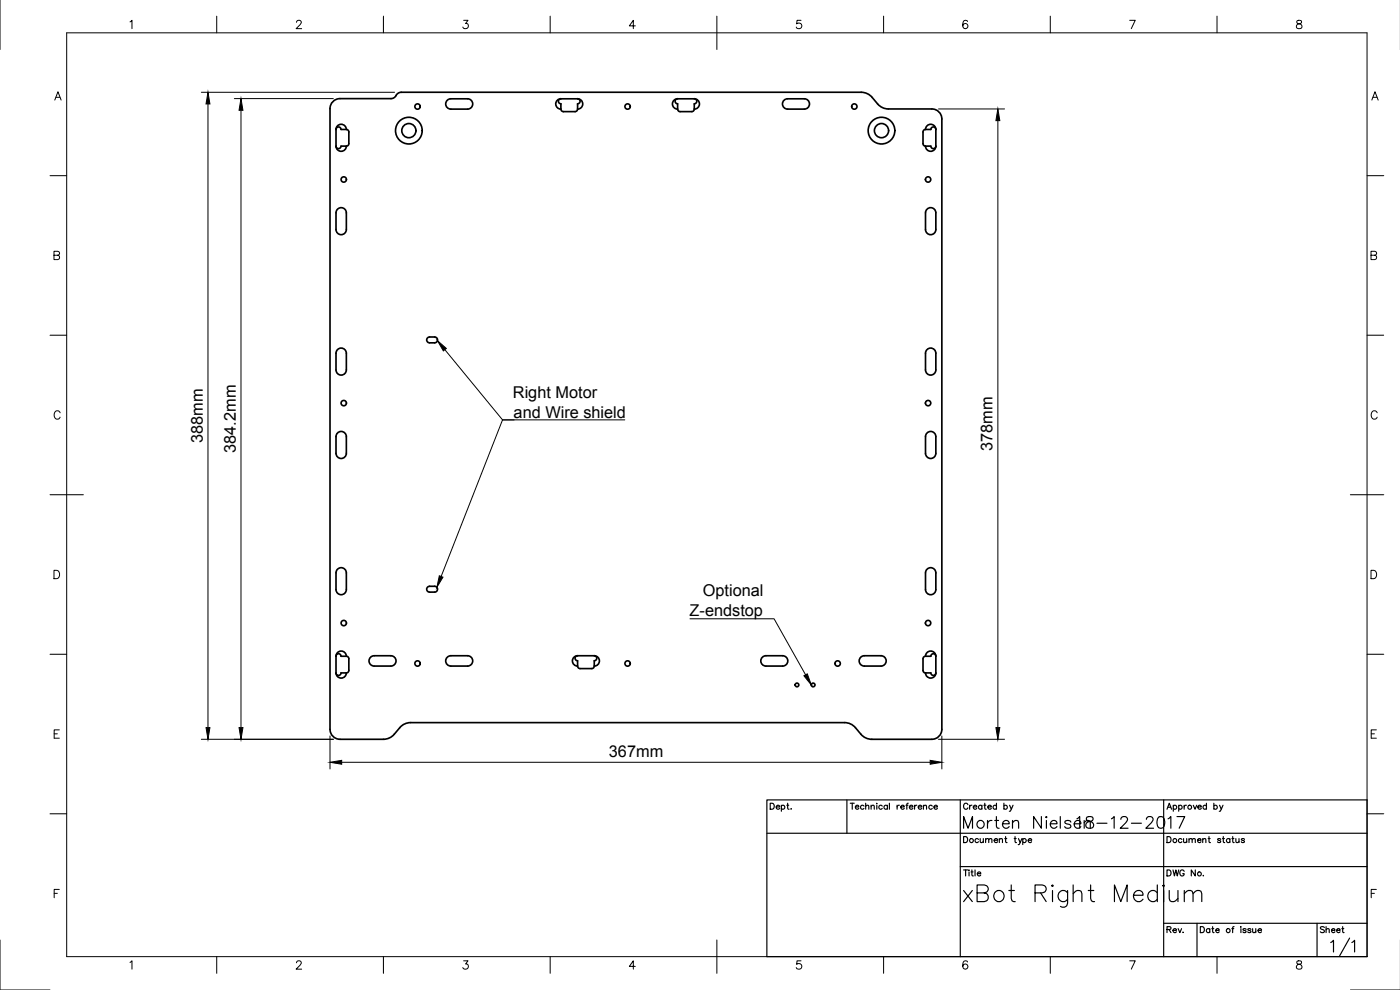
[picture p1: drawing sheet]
<svg xmlns="http://www.w3.org/2000/svg" width="420mm" height="297mm" viewBox="0 0 420 297" stroke-linecap="round" stroke-linejoin="round" font-family="sans-serif">
<defs><g id="words">
<text font-size="11" x="287.9" y="273.4">xBot Right Medium</text>
<g font-size="7.1">
<text x="287.9" y="249.8">Morten Nielsen</text>
<text x="321.7" y="249.8">18-12-2017</text>
</g>
<g font-size="4.9">
<text x="153.9" y="119.4">Right Motor</text>
<text x="154.1" y="125.3">and Wire shield</text>
<text x="60.9" y="132.9" transform="rotate(-90 60.9 132.9)">388mm</text>
<text x="70.8" y="135.8" transform="rotate(-90 70.8 135.8)">384.2mm</text>
<text x="297.9" y="135.4" transform="rotate(-90 297.9 135.4)">378mm</text>
<text x="210.9" y="178.8">Optional</text>
<text x="207" y="184.7">Z-endstop</text>
<text x="182.7" y="227.2">367mm</text>
<text x="394.8" y="281.2">Sheet</text>
</g>
</g></defs>
<!-- layer: Visible -->
<g fill="none" stroke="#000" stroke-width=".5">
<path d="M99.7 30.7a2.99 2.99 0 0 1 2.3-1.1h15.4l.7-.2 1.3-1.4 1-.3h138.1l1.8 .4a8 8 0 0 1 3.1 3.1l.9 .8 1.7 .6 13.7 .1a3 3 0 0 1 3 3v183.1a3 3 0 0 1-3 3h-18.1l-1.8-.4a8 8 0 0 1-3.1-3.1l-1.4-1.1-1.8-.4h-130.3l-1.8 .4a8 8 0 0 0-3.1 3.1l-.9 .8-1.7 .7h-13.7a3 3 0 0 1-3-3v-186.2l.1-.7zM100.8 38.8a1.55 1.55 0 0 1 1.6-1.5 1.55 1.55 0 0 1 1.5 1.5M100.8 38.8a.75 .75 0 0 1 .8-.7 .75 .75 0 0 1 .7 .7h1.6M100.8 38.8v5M103.9 38.8l.6 .3 .2 .5v3.5l-.2 .5-.6 .2M135.3 29.6h5a1.55 1.55 0 0 1 1.6 1.6 1.55 1.55 0 0 1-1.6 1.5h-5M135.3 29.6a1.55 1.55 0 0 0-1.5 1.6 1.55 1.55 0 0 0 1.5 1.5M168.3 29.6h5M168.3 32.7l.3 .6 .5 .2h3.5l.5-.2 .2-.6M168.3 29.6a1.55 1.55 0 0 0-1.5 1.6 1.55 1.55 0 0 0 1.5 1.5M168.3 29.6a.75 .75 0 0 0-.7 .8 .75 .75 0 0 0 .7 .7v1.6M173.3 29.6a1.55 1.55 0 0 1 1.6 1.6 1.55 1.55 0 0 1-1.6 1.5"/>
<path d="M173.3 29.6a.75 .75 0 0 1 .8 .8 .75 .75 0 0 1-.8 .7v1.6M203.4 29.6h5M203.4 32.7l.2 .6 .5 .2h3.5l.5-.2 .3-.6M203.4 29.6a1.55 1.55 0 0 0-1.6 1.6 1.55 1.55 0 0 0 1.6 1.5M203.4 29.6a.75 .75 0 0 0-.8 .8 .75 .75 0 0 0 .8 .7v1.6M208.4 29.6a1.55 1.55 0 0 1 1.5 1.6 1.55 1.55 0 0 1-1.5 1.5M208.4 29.6a.75 .75 0 0 1 .7 .8 .75 .75 0 0 1-.7 .7v1.6M235.5 29.9l.9-.3h5a1.55 1.55 0 0 1 1.5 1.6 1.55 1.55 0 0 1-1.5 1.5h-5a1.55 1.55 0 0 1-1.5-1 1.55 1.55 0 0 1 .6-1.8zM277.8 38.8a1.55 1.55 0 0 1 1.5-1.5 1.55 1.55 0 0 1 1.6 1.5M277.8 38.8l-.6 .3-.2 .5v3.5l.2 .5 .6 .2M280.9 38.8v5M280.9 38.8a.75 .75 0 0 0-.8-.7 .75 .75 0 0 0-.7 .7h-1.6"/>
<path d="M100.8 43.8a1.55 1.55 0 0 0 1.6 1.6 1.55 1.55 0 0 0 1.5-1.6M100.8 43.8a.75 .75 0 0 0 .8 .8 .75 .75 0 0 0 .7-.8h1.6M277.8 43.8a1.55 1.55 0 0 0 1.5 1.6 1.55 1.55 0 0 0 1.6-1.6M280.9 43.8a.75 .75 0 0 1-.8 .8 .75 .75 0 0 1-.7-.8h-1.6M101.5 62.6a1.55 1.55 0 0 1 1.6-.1 1.55 1.55 0 0 1 .8 1.4v5a1.55 1.55 0 0 1-1.5 1.5 1.55 1.55 0 0 1-1.6-1.5v-5l.1-.5zM278.1 62.9a1.55 1.55 0 0 1 1.7-.5 1.55 1.55 0 0 1 1.1 1.5v5a1.55 1.55 0 0 1-1.6 1.5 1.55 1.55 0 0 1-1.5-1.5v-5zM101.5 104.7a1.55 1.55 0 0 1 1.6-.1 1.55 1.55 0 0 1 .8 1.4v5a1.55 1.55 0 0 1-1.5 1.5 1.55 1.55 0 0 1-1.6-1.5v-5l.1-.5zM128.3 101.4a2.97 2.97 0 0 1 2.5-.2 .88 .88 0 0 1 .5 1 .88 .88 0 0 1-.9 .7h-1.5a.88 .88 0 0 1-.8-.6 .88 .88 0 0 1 .2-.9zM278.4 104.7a1.55 1.55 0 0 1 1.6-.1 1.55 1.55 0 0 1 .9 1.4v5a1.55 1.55 0 0 1-1.6 1.5 1.55 1.55 0 0 1-1.5-1.5v-5v-.5zM101.5 129.8a1.55 1.55 0 0 1 1.6-.2 1.55 1.55 0 0 1 .8 1.4v5a1.55 1.55 0 0 1-1.5 1.6 1.55 1.55 0 0 1-1.6-1.6v-5l.1-.5zM278.4 129.8a1.55 1.55 0 0 1 1.6-.2 1.55 1.55 0 0 1 .9 1.4v5a1.55 1.55 0 0 1-1.6 1.6 1.55 1.55 0 0 1-1.5-1.6v-5v-.5zM101.5 170.6a1.55 1.55 0 0 1 1.6-.1 1.55 1.55 0 0 1 .8 1.4v5a1.55 1.55 0 0 1-1.5 1.5 1.55 1.55 0 0 1-1.6-1.5v-5l.1-.5z"/>
<path d="M128.3 176.2a2.96 2.96 0 0 1 2.5-.2 .88 .88 0 0 1 .5 1 .88 .88 0 0 1-.9 .7h-1.5a.88 .88 0 0 1-.8-.6 .88 .88 0 0 1 .2-.9zM278.4 170.6a1.55 1.55 0 0 1 1.6-.1 1.55 1.55 0 0 1 .9 1.4v5a1.55 1.55 0 0 1-1.6 1.5 1.55 1.55 0 0 1-1.5-1.5v-5v-.5zM100.8 196.9a1.55 1.55 0 0 1 1.6-1.6 1.55 1.55 0 0 1 1.5 1.6M100.8 196.9a.75 .75 0 0 1 .8-.8 .75 .75 0 0 1 .7 .8h1.6M100.8 196.9v5M103.9 196.9l.6 .2 .2 .5v3.6l-.2 .5-.6 .2M111 197.4l.8-.6 .5-.1h5a1.55 1.55 0 0 1 1.6 1.6 1.55 1.55 0 0 1-1.6 1.6h-5a1.55 1.55 0 0 1-1.4-.9 1.55 1.55 0 0 1 .1-1.6zM135.3 196.7h5a1.55 1.55 0 0 1 1.6 1.6 1.55 1.55 0 0 1-1.6 1.6h-5M135.3 196.7a1.55 1.55 0 0 0-1.5 1.6 1.55 1.55 0 0 0 1.5 1.6M173.3 199.8l.3 .6 .5 .2h3.5l.5-.2 .2-.6M173.3 196.7h5M173.3 196.7a1.55 1.55 0 0 0-1.5 1.6 1.55 1.55 0 0 0 1.5 1.6"/>
<path d="M173.3 196.7a.75 .75 0 0 0-.7 .8 .75 .75 0 0 0 .7 .7v1.7M178.3 196.7a1.55 1.55 0 0 1 1.6 1.6 1.55 1.55 0 0 1-1.6 1.6M178.3 196.7a.75 .75 0 0 1 .8 .8 .75 .75 0 0 1-.8 .7v1.7M229 197l.9-.3h5a1.55 1.55 0 0 1 1.5 1.6 1.55 1.55 0 0 1-1.5 1.6h-5a1.55 1.55 0 0 1-1.5-1.1 1.55 1.55 0 0 1 .6-1.8zM258.1 197.4l.8-.6 .5-.1h5a1.55 1.55 0 0 1 1.6 1.6 1.55 1.55 0 0 1-1.6 1.6h-5a1.55 1.55 0 0 1-1.4-.9 1.55 1.55 0 0 1 .1-1.6zM277.8 196.9a1.55 1.55 0 0 1 1.5-1.6 1.55 1.55 0 0 1 1.6 1.6M277.8 196.9l-.6 .2-.2 .5v3.6l.2 .5 .6 .2M280.9 196.9v5M280.9 196.9a.75 .75 0 0 0-.8-.8 .75 .75 0 0 0-.7 .8h-1.6M100.8 201.9a1.55 1.55 0 0 0 1.6 1.6 1.55 1.55 0 0 0 1.5-1.6M100.8 201.9a.75 .75 0 0 0 .8 .8 .75 .75 0 0 0 .7-.8h1.6M277.8 201.9a1.55 1.55 0 0 0 1.5 1.6 1.55 1.55 0 0 0 1.6-1.6"/>
<path d="M280.9 201.9a.75 .75 0 0 1-.8 .8 .75 .75 0 0 1-.7-.8h-1.6"/>
<circle cx="122.7" cy="39.2" r="4"/>
<circle cx="122.7" cy="39.2" r="2.13"/>
<circle cx="125.3" cy="32" r=".8"/>
<circle cx="188.3" cy="32" r=".8"/>
<circle cx="256.4" cy="32" r=".8"/>
<circle cx="264.5" cy="39.2" r="4"/>
<circle cx="264.5" cy="39.2" r="2.13"/>
<circle cx="103.2" cy="53.9" r=".8"/>
<circle cx="278.5" cy="53.9" r=".8"/>
<circle cx="103.2" cy="120.9" r=".8"/>
<circle cx="278.5" cy="120.9" r=".8"/>
<circle cx="103.2" cy="186.9" r=".8"/>
<circle cx="125.3" cy="199.1" r=".8"/>
<circle cx="188.3" cy="199.1" r=".8"/>
<circle cx="251.4" cy="199.1" r=".8"/>
<circle cx="278.5" cy="186.9" r=".8"/>
<circle cx="239.2" cy="205.5" r=".55"/>
<circle cx="244" cy="205.5" r=".55"/>
</g>
<!-- layer: Border -->
<g fill="none" stroke="#000" stroke-width=".3">
<path d="M0 -.1v15M20 9.9h390.3v277.1h-390.3zM39 6.6l.6-.5v2.5M65 4.8v5.1M89 6.7l.5-.6 .8 .2a.78 .78 0 0 1-.2 1.1l-1.2 1.2h1.6M115.1 4.8v5.1M139.1 6.1h1.3l-.7 1a.83 .83 0 0 1 .7 1.3 .83 .83 0 0 1-1.5-.3M165.1 4.8v5.1M190.7 7.8h-1.8l1.2-1.7v2.5M215.1 4.8v10.1M240.4 6.1h-1.2l-.1 1.1a.88 .88 0 0 1 1.3-.1 .88 .88 0 0 1-.1 1.4 .88 .88 0 0 1-1.3-.4M265.2 4.8v5.1"/>
<path d="M290.4 6.5a.74 .74 0 0 0-1.1-.3 1.43 1.43 0 0 0 .5 2.4 .78 .78 0 0 0 .7-.8 .78 .78 0 0 0-.8-.8 .78 .78 0 0 0-.8 .8M315.2 4.8v5.1M339 6.1h1.7l-1.2 2.5M365.2 4.8v5.1M389.3 6.2a.51 .51 0 0 0 .2 .9 .9 .9 0 0 1 1.1 .3 .9 .9 0 0 1-.1 1.1l-.8 .1a.72 .72 0 0 1-.7-.8 .72 .72 0 0 1 .8-.6l.5-.1a.51 .51 0 0 0 .2-.9zM16.4 30l1-2.5 .9 2.5M16.8 29.2h1.2M411.7 30l1-2.5 .9 2.5M412.1 29.2h1.1M15 52.7h5M410.3 52.7h5M16.2 76.6l1.4-.1 .3-.4-.2-.5-.4-.2h-1.1v2.5h1.1a.66 .66 0 0 0 .6-.7 .66 .66 0 0 0-.6-.6"/>
<path d="M411.5 76.6l1.4-.1 .2-.4-.1-.5-.5-.2h-1v2.5h1a.66 .66 0 0 0 .7-.7 .66 .66 0 0 0-.7-.6M15 100.6h5M410.3 100.6h5M18 123.9a.92 .92 0 0 0-1-.6 .92 .92 0 0 0-.7 .9v.6a.92 .92 0 0 0 .7 1 .92 .92 0 0 0 1-.6M413.3 123.9a.92 .92 0 0 0-1-.6 .92 .92 0 0 0-.8 .9v.6a.92 .92 0 0 0 .8 1 .92 .92 0 0 0 1-.6M15 148.4h10M405.3 148.4h10M16.2 171.1h.8a1.34 1.34 0 0 1 .9 1.3 1.34 1.34 0 0 1-.9 1.2h-.8zM411.5 171.1h.8a1.34 1.34 0 0 1 .9 1.3 1.34 1.34 0 0 1-.9 1.2h-.8zM15 196.3h5M410.3 196.3h5M17.8 219h-1.5v2.5h1.5"/>
<path d="M413.1 219h-1.6v2.5h1.6M16.3 220.2h.9M411.5 220.2h1M15 244.2h5M410.3 244.2h5M16.3 268h.9M17.8 266.9h-1.5v2.5M411.5 268h1M413.1 266.9h-1.6v2.5M0 282v15h15M39 288.8l.6-.5v2.5M65 287v5"/>
<path d="M89 288.9l.5-.6 .8 .2a.78 .78 0 0 1-.2 1.1l-1.2 1.2h1.6M115.1 287v5M139.1 288.3h1.3l-.7 .9a.83 .83 0 0 1 .7 1.4 .83 .83 0 0 1-1.5-.3M165.1 287v5M190.7 290h-1.8l1.2-1.7v2.5M215.1 282v10M240.4 288.3h-1.2l-.1 1.1a.88 .88 0 0 1 1.3-.1 .88 .88 0 0 1-.1 1.4 .88 .88 0 0 1-1.3-.4M265.2 287v5M290.4 288.6a.74 .74 0 0 0-1.1-.2 1.43 1.43 0 0 0 .5 2.4 .78 .78 0 0 0 .7-.8 .78 .78 0 0 0-.8-.8 .78 .78 0 0 0-.8 .8M315.2 287v5M339 288.3h1.7l-1.2 2.5M365.2 287v5"/>
<path d="M389.3 288.4a.51 .51 0 0 0 .2 .8 .9 .9 0 0 1 1.1 .4 .9 .9 0 0 1-.1 1.1l-.8 .1a.72 .72 0 0 1-.7-.8 .72 .72 0 0 1 .8-.6l.5-.2a.51 .51 0 0 0 .2-.8zM405.3 297h14.9"/>
</g>
<!-- layer: TitleBlock -->
<g fill="none" stroke="#000" stroke-width=".35">
<path d="M230.2 240h180.1v47h-180.1zM230.2 250h180.1M231.2 241h.6a.96 .96 0 0 1 .6 .9 .96 .96 0 0 1-.6 .9h-.6zM233 242.1h1a.58 .58 0 0 0-.6-.4 .58 .58 0 0 0-.6 .5 .58 .58 0 0 0 .6 .6l.6-.3M234.5 241.9a.57 .57 0 0 1 .8-.1 .57 .57 0 0 1 0 .8 .57 .57 0 0 1-.8-.1M234.5 241.6v1.8M236.1 241.6h.6M236.4 241v1.5l.4 .3M237.4 242.6l.1 .1M254.2 240v10M255.2 241h1.2M255.8 241v1.8"/>
<path d="M256.7 242.1h1a.58 .58 0 0 0-.6-.4 .58 .58 0 0 0-.5 .5 .58 .58 0 0 0 .5 .6l.6-.3M259.3 241.9a.57 .57 0 0 0-.9-.1 .57 .57 0 0 0 0 .8 .57 .57 0 0 0 .9-.1M259.8 241.9l.4-.3 .5 .1v1.1M259.8 241v1.8M261.4 241.9l.5-.3 .4 .1 .1 1.1M261.4 241.6v1.2M263.1 241v.2zM263.1 241.6v1.2M264.8 241.9a.58 .58 0 0 0-.9-.1 .58 .58 0 0 0 0 .8 .58 .58 0 0 0 .9-.1M266.3 241.9a.58 .58 0 0 0-.8-.1 .58 .58 0 0 0 0 .8 .58 .58 0 0 0 .8-.1M266.3 241.6v1.2M266.9 241v1.8"/>
<path d="M269.2 241.6v1.2M269.9 241.6l-.4 .1-.3 .4M270.3 242.1h1.1a.58 .58 0 0 0-.7-.4 .58 .58 0 0 0-.5 .5 .58 .58 0 0 0 .6 .6l.6-.3M271.9 241.6h.6M272.6 241l-.4 .3v1.5M272.9 242.1h1.1a.58 .58 0 0 0-.7-.4 .58 .58 0 0 0-.5 .5 .58 .58 0 0 0 .6 .6l.6-.3M274.5 241.6v1.2M275.2 241.6l-.5 .1-.2 .4M275.6 242.1h1a.58 .58 0 0 0-.6-.4 .58 .58 0 0 0-.5 .5 .58 .58 0 0 0 .5 .6l.6-.3M277.1 241.9l.5-.3 .4 .1 .1 1.1M277.1 241.6v1.2M279.8 241.9a.57 .57 0 0 0-.9-.1 .57 .57 0 0 0 0 .8 .57 .57 0 0 0 .9-.1"/>
<path d="M280.3 242.1h1a.58 .58 0 0 0-.6-.4 .58 .58 0 0 0-.5 .5 .58 .58 0 0 0 .5 .6l.6-.3M288.2 240v47M289.2 251h.6a.96 .96 0 0 1 .6 .9 .96 .96 0 0 1-.6 .9h-.6zM290.5 241.4a.66 .66 0 0 0-.8-.4 .66 .66 0 0 0-.5 .7v.4a.66 .66 0 0 0 .5 .7 .66 .66 0 0 0 .8-.4M291 241.6v1.2M291.7 241.6l-.5 .1-.2 .4M292.1 242.1h1a.58 .58 0 0 0-.6-.4 .58 .58 0 0 0-.5 .5 .58 .58 0 0 0 .5 .6l.6-.3M293.7 251.9a.57 .57 0 0 0-.9-.1 .57 .57 0 0 0 0 .8 .57 .57 0 0 0 .9 0M294.2 251.6l.1 1.1 .4 .1 .4-.3M294.7 241.9a.57 .57 0 0 0-.9-.1 .57 .57 0 0 0 0 .8 .57 .57 0 0 0 .9-.1M294.7 241.6v1.2M295.1 251.6v1.2"/>
<path d="M295.3 241.6h.6M295.5 241v1.5l.5 .3M295.8 252l.4-.4 .5 .1v1.1M295.8 251.6v1.2M296.5 242.1h1a.58 .58 0 0 0-.6-.4 .58 .58 0 0 0-.5 .5 .58 .58 0 0 0 .5 .6l.6-.3M296.7 252l.5-.4 .4 .1 .1 1.1M298.4 252.1h1a.58 .58 0 0 0-.6-.4 .58 .58 0 0 0-.5 .5 .58 .58 0 0 0 .5 .6l.6-.2M299.1 241.9a.57 .57 0 0 0-.9-.1 .57 .57 0 0 0 0 .8 .57 .57 0 0 0 .9-.1M299.1 241v1.8M299.9 252l.4-.4 .5 .1 .1 1.1M299.9 251.6v1.2M301.3 241.9a.57 .57 0 0 1 .8-.1 .57 .57 0 0 1 0 .8 .57 .57 0 0 1-.8-.1"/>
<path d="M301.3 241v1.8M301.8 251v1.5l.4 .3M303 241.6l.5 1.2 .5-1.2M304.6 251v1.5l.5 .3M305.7 251.6l.5 1.2 .5-1.2M306.2 252.8l-.4 .6h-.2M306.9 251.9a.57 .57 0 0 1 .9-.1 .57 .57 0 0 1 0 .8 .57 .57 0 0 1-.9 0M306.9 251.6v1.8M308.6 252.1h1a.58 .58 0 0 0-.6-.4 .58 .58 0 0 0-.5 .5 .58 .58 0 0 0 .5 .6l.6-.2M349.2 240v47M350.2 242.8l.7-1.8 .7 1.8M350.2 251h.6a.96 .96 0 0 1 .7 .9 .96 .96 0 0 1-.7 .9h-.6z"/>
<path d="M352.1 241.9a.58 .58 0 0 1 .9-.1 .58 .58 0 0 1 0 .8 .58 .58 0 0 1-.9-.1M352.1 241.6v1.8M353.7 241.9a.57 .57 0 0 1 .9-.1 .57 .57 0 0 1 0 .8 .57 .57 0 0 1-.9-.1M353.7 241.6v1.8M354.7 251.9a.57 .57 0 0 0-.9-.1 .57 .57 0 0 0 0 .8 .57 .57 0 0 0 .9 0M355.2 251.6l.1 1.1 .4 .1 .4-.3M355.4 241.6v1.2M356.1 241.6l-.5 .1-.2 .4M356.1 251.6v1.2M356.8 252l.5-.4 .4 .1 .1 1.1M356.8 251.6v1.2M357.8 252l.4-.4 .4 .1 .1 1.1"/>
<path d="M358.1 241.6l.5 1.2 .6-1.2M359.4 252.1h1a.58 .58 0 0 0-.6-.4 .58 .58 0 0 0-.5 .5 .58 .58 0 0 0 .5 .6l.6-.2M359.5 242.1h1a.58 .58 0 0 0-.6-.4 .58 .58 0 0 0-.5 .5 .58 .58 0 0 0 .5 .6l.6-.3M361 252l.4-.4 .4 .1 .1 1.1M361 251.6v1.2M362.1 241.9a.57 .57 0 0 0-.9-.1 .57 .57 0 0 0 0 .8 .57 .57 0 0 0 .9-.1M362.1 241v1.8M362.6 251.6h.6M362.8 251v1.5l.5 .3M364.3 241.9a.57 .57 0 0 1 .8-.1 .57 .57 0 0 1 0 .8 .57 .57 0 0 1-.8-.1M364.3 241v1.8M366 241.6l.5 1.2 .5-1.2"/>
<path d="M366.4 251.9l-.4-.3-.5 .1v.3l.8 .3 .1 .3-.4 .2-.6-.2M366.5 242.8l-.2 .5-.4 .1M366.9 251.6h.6M367.1 251v1.5l.5 .3M369.1 251.9a.57 .57 0 0 0-.8-.1 .57 .57 0 0 0 0 .8 .57 .57 0 0 0 .8 0M369.1 251.6v1.2M369.7 251.6h.6M370 251v1.5l.4 .3M370.9 251.6l.1 1.1 .4 .1 .4-.3M371.8 251.6v1.2M373.5 251.9l-.4-.3-.5 .1v.3l.8 .3 .1 .3-.4 .2-.6-.2M288.2 260h122.1"/>
<path d="M349.2 277h61.1M350.2 278.9l1.1-.1v-.6l-1.1-.2v1.8M350.8 278.9l.6 .9M352 279.1h1.1a.58 .58 0 0 0-.7-.4 .58 .58 0 0 0-.5 .6 .58 .58 0 0 0 .6 .5l.6-.2M353.6 278.6l.5 1.2 .5-1.2M355 279.7h.1M359.2 277v10M360.2 278h.6a.96 .96 0 0 1 .7 .9 .96 .96 0 0 1-.7 .9h-.6zM363.1 278.9a.57 .57 0 0 0-.9-.1 .57 .57 0 0 0 0 .9 .57 .57 0 0 0 .9-.1M363.1 278.6v1.2M363.7 278.6h.6M363.9 278v1.5l.5 .3"/>
<path d="M364.9 279.1h1a.58 .58 0 0 0-.6-.4 .58 .58 0 0 0-.5 .6 .58 .58 0 0 0 .5 .5l.6-.2M369.7 278.6h.6M370.4 278l-.5 .4v1.4M372.4 278v.2zM372.4 278.6v1.2M374 278.9l-.4-.3-.5 .1v.4l.8 .2 .1 .3-.4 .2-.6-.2M375.4 278.9l-.3-.3-.6 .3 .8 .4v.4l-.5 .1-.3-.2M375.9 278.6l.1 1.1 .4 .1 .5-.3M376.9 278.6v1.2M377.6 279.1h1a.58 .58 0 0 0-.6-.4 .58 .58 0 0 0-.6 .6 .58 .58 0 0 0 .6 .5l.6-.2M395.3 277v10M399.4 282.8l.8-.7v3.5"/>
<path d="M405 281.5l-3 5.3M405.7 282.8l.8-.7v3.5"/>
<circle cx="291.5" cy="252.2" r=".6"/>
<circle cx="352.6" cy="252.2" r=".6"/>
<circle cx="357" cy="242.2" r=".6"/>
<circle cx="368.6" cy="279.2" r=".59"/>
</g>
<!-- layer: Dimensions -->
<path d="M60.4 27.7h58M62.4 31.2v187.1M70.3 29.6h29.7M72.3 33.1v185.2M281.7 32.7h19.8M299.5 36.2v182.1M60.4 221.8h39.6M99 220.8v9.9M102.5 228.7h176.7M281.7 221.8h19.8M282.7 220.8v9.9" fill="none" stroke="#000" stroke-width=".3"/>
<path d="M62.4 27.7l.6 3.5h-1.2zM72.3 29.6l.6 3.5h-1.2zM299.5 32.7l.6 3.5h-1.2zM61.8 218.3h1.2l-.6 3.5zM71.7 218.3h1.2l-.6 3.5zM298.9 218.3h1.2l-.6 3.5zM99 228.7l3.5-.6v1.2zM279.2 228.1l3.5 .6-3.5 .6z" fill="#000" stroke="#000" stroke-width=".3"/>
<!-- layer: Annotations -->
<path d="M131.3 102.2l2.7 2.3-.9 .8zM131.8 172.8l1.1 .4-1.8 3zM241.3 202.8l1-.6 1.2 3.3z" fill="#000" stroke="#000" stroke-width=".3"/>
<path d="M133.5 104.9l17.3 21.1h36.7M154.3 126h-3.5l-18.4 47M207.1 185.7h25.2l9.5 16.8" fill="none" stroke="#000" stroke-width=".3"/>
<use href="#words"/>
</svg>
